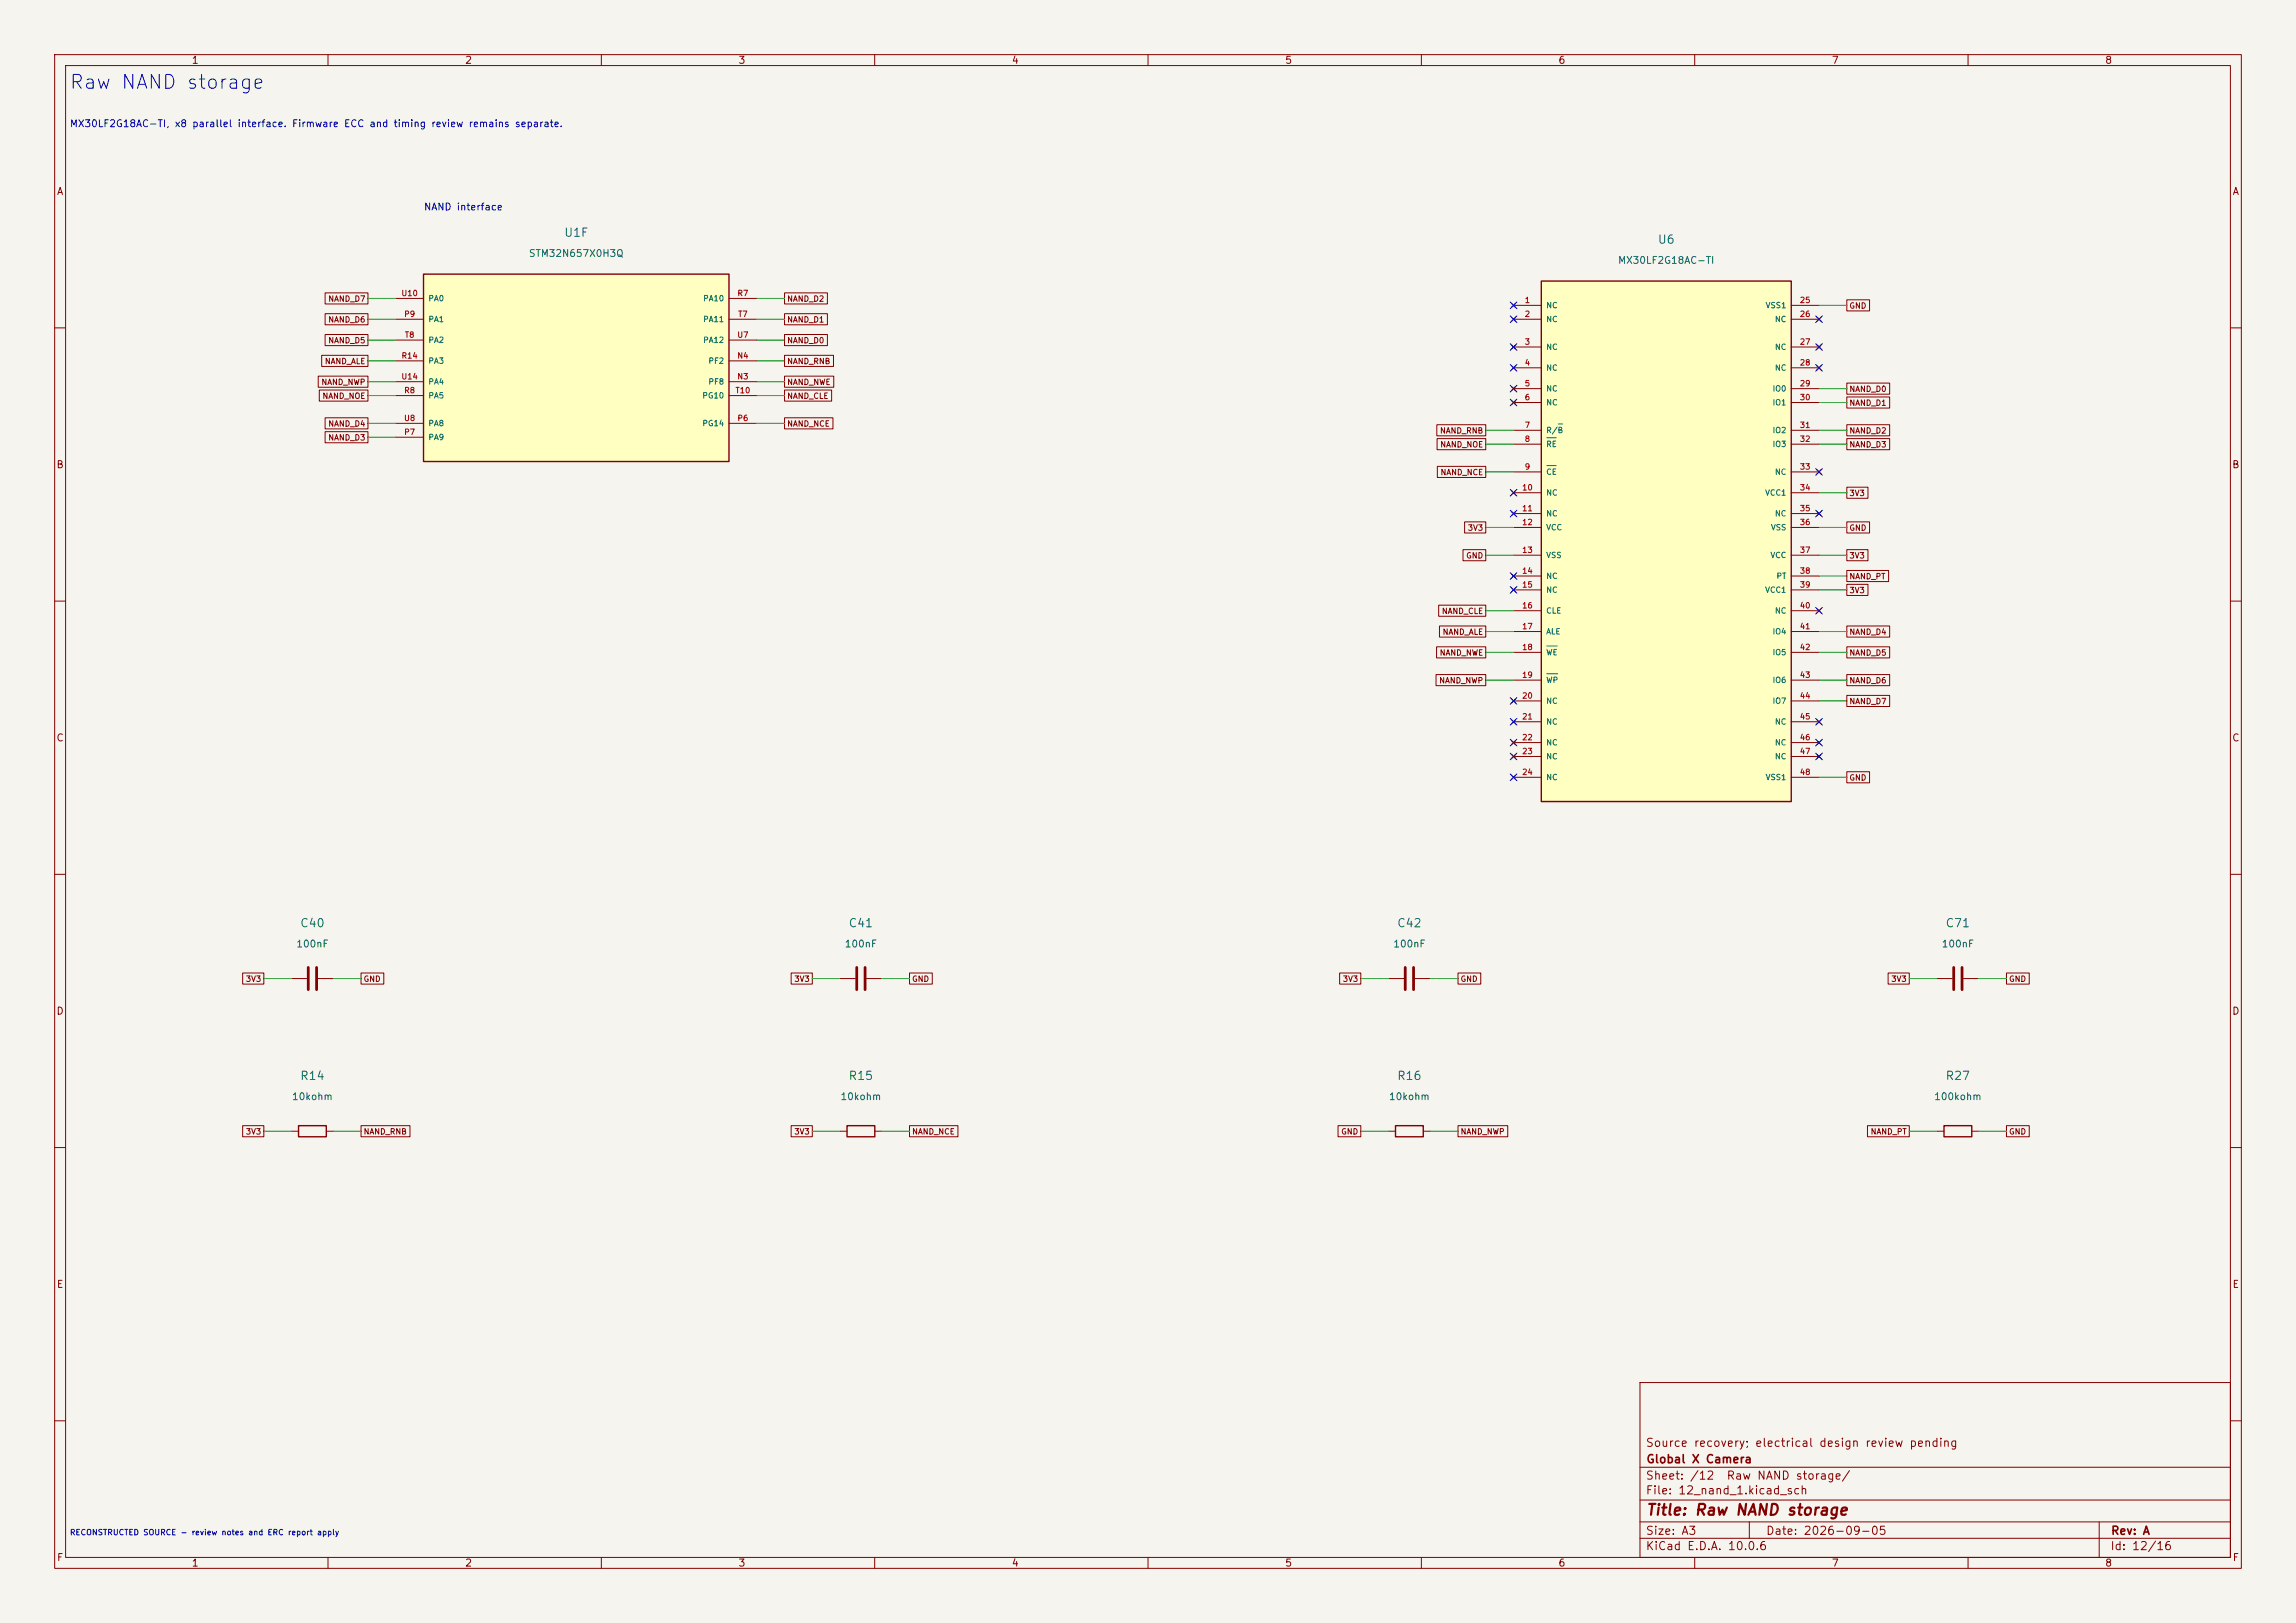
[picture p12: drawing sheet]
<svg xmlns="http://www.w3.org/2000/svg" width="420mm" height="297mm" viewBox="0 0 420 297" stroke-linecap="round" stroke-linejoin="round" font-family="sans-serif">
<defs><g id="words">
<text font-size="2.5" fill="#0000c2" x="12.5" y="16.9">Raw NAND storage</text>
<text font-size="2" fill="#840000" x="301" y="277.8">Title: Raw NAND storage</text>
<g font-size="1.5" fill="#006464">
<text x="103.1" y="43.7">U1F</text>
<text x="303.1" y="45">U6</text>
<text x="54.8" y="170.1">C40</text>
<text x="155.1" y="170.1">C41</text>
<text x="255.4" y="170.1">C42</text>
<text x="355.8" y="170.1">C71</text>
<text x="54.8" y="198">R14</text>
<text x="155.1" y="198">R15</text>
<text x="255.4" y="198">R16</text>
<text x="355.8" y="198">R27</text>
</g>
<g font-size="1.5" fill="#840000">
<text x="300.9" y="265.1">Source recovery; electrical design review pending</text>
<text x="301" y="268.1">Global X Camera</text>
<text x="300.9" y="273.8">File: 12_nand_1.kicad_sch</text>
<text x="300.9" y="271.1">Sheet: /12</text>
<text x="315.7" y="271.1">Raw NAND storage/</text>
<text x="300.9" y="281.2">Size: A3</text>
<text x="322.9" y="281.2">Date: 2026-09-05</text>
<text x="386" y="281.2">Rev: A</text>
<text x="300.9" y="284">KiCad E.D.A. 10.0.6</text>
<text x="385.9" y="284">Id: 12/16</text>
</g>
<g font-size="1.3" fill="#840000">
<text x="35" y="12">1</text>
<text x="85" y="12">2</text>
<text x="135" y="12">3</text>
<text x="185" y="12">4</text>
<text x="235" y="12">5</text>
<text x="285" y="12">6</text>
<text x="335" y="12">7</text>
<text x="385" y="12">8</text>
<text x="10.3" y="36">A</text>
<text x="408.3" y="36">A</text>
<text x="10.2" y="86">B</text>
<text x="408.2" y="86">B</text>
<text x="10.2" y="136">C</text>
<text x="408.2" y="136">C</text>
<text x="10.2" y="186">D</text>
<text x="408.2" y="186">D</text>
<text x="10.3" y="236">E</text>
<text x="408.3" y="236">E</text>
<text x="10.3" y="286">F</text>
<text x="35" y="287">1</text>
<text x="85" y="287">2</text>
<text x="135" y="287">3</text>
<text x="185" y="287">4</text>
<text x="235" y="287">5</text>
<text x="285" y="287">6</text>
<text x="335" y="287">7</text>
<text x="385" y="287">8</text>
<text x="408.3" y="286">F</text>
</g>
<g font-size="1.3" fill="#0000c2">
<text x="12.7" y="23.6">MX30LF2G18AC-TI, x8 parallel interface. Firmware ECC and timing review remains separate.</text>
<text x="77.4" y="38.8">NAND interface</text>
</g>
<g font-size="1.3" fill="#006464">
<text x="96.6" y="47.3">STM32N657X0H3Q</text>
<text x="295.9" y="48.6">MX30LF2G18AC-TI</text>
<text x="54.1" y="173.7">100nF</text>
<text x="154.4" y="173.7">100nF</text>
<text x="254.7" y="173.7">100nF</text>
<text x="355.1" y="173.7">100nF</text>
<text x="53.3" y="201.6">10kohm</text>
<text x="153.6" y="201.6">10kohm</text>
<text x="254" y="201.6">10kohm</text>
<text x="353.7" y="201.6">100kohm</text>
</g>
<g font-size="1" fill="#840000">
<text x="60" y="59.3">NAND_D6</text>
<text x="60" y="55.5">NAND_D7</text>
<text x="143.9" y="55.5">NAND_D2</text>
<text x="143.9" y="59.3">NAND_D1</text>
<text x="338.2" y="56.7">GND</text>
<text x="60" y="63.1">NAND_D5</text>
<text x="143.9" y="63.1">NAND_D0</text>
<text x="58.7" y="70.7">NAND_NWP</text>
<text x="59.3" y="66.9">NAND_ALE</text>
<text x="143.9" y="66.9">NAND_RNB</text>
<text x="143.9" y="70.7">NAND_NWE</text>
<text x="338.2" y="72">NAND_D0</text>
<text x="58.9" y="73.2">NAND_NOE</text>
<text x="143.9" y="73.2">NAND_CLE</text>
<text x="338.2" y="74.5">NAND_D1</text>
<text x="60" y="78.3">NAND_D4</text>
<text x="60" y="80.9">NAND_D3</text>
<text x="143.9" y="78.3">NAND_NCE</text>
<text x="263.3" y="79.6">NAND_RNB</text>
<text x="263.4" y="82.1">NAND_NOE</text>
<text x="338.2" y="79.6">NAND_D2</text>
<text x="338.2" y="82.1">NAND_D3</text>
<text x="263.4" y="87.2">NAND_NCE</text>
<text x="338.2" y="91">3V3</text>
<text x="268.4" y="97.4">3V3</text>
<text x="338.2" y="97.4">GND</text>
<text x="268.1" y="102.4">GND</text>
<text x="338.2" y="106.3">NAND_PT</text>
<text x="338.2" y="102.4">3V3</text>
<text x="263.6" y="112.6">NAND_CLE</text>
<text x="338.2" y="108.8">3V3</text>
<text x="263.8" y="116.4">NAND_ALE</text>
<text x="338.2" y="116.4">NAND_D4</text>
<text x="263.2" y="125.3">NAND_NWP</text>
<text x="263.3" y="120.2">NAND_NWE</text>
<text x="338.2" y="125.3">NAND_D6</text>
<text x="338.2" y="120.2">NAND_D5</text>
<text x="338.2" y="129.1">NAND_D7</text>
<text x="338.2" y="143.1">GND</text>
<text x="44.9" y="179.9">3V3</text>
<text x="66.4" y="179.9">GND</text>
<text x="145.2" y="179.9">3V3</text>
<text x="166.7" y="179.9">GND</text>
<text x="245.5" y="179.9">3V3</text>
<text x="267.1" y="179.9">GND</text>
<text x="345.9" y="179.9">3V3</text>
<text x="367.4" y="179.9">GND</text>
<text x="44.9" y="207.9">3V3</text>
<text x="66.4" y="207.9">NAND_RNB</text>
<text x="145.2" y="207.9">3V3</text>
<text x="166.7" y="207.9">NAND_NCE</text>
<text x="245.2" y="207.9">GND</text>
<text x="267.1" y="207.9">NAND_NWP</text>
<text x="342.1" y="207.9">NAND_PT</text>
<text x="367.4" y="207.9">GND</text>
</g>
<g font-size="1" fill="#a90000">
<text x="73.3" y="54.4">U10</text>
<text x="73.8" y="58.2">P9</text>
<text x="134.8" y="54.4">R7</text>
<text x="134.9" y="58.2">T7</text>
<text x="278.8" y="55.7">1</text>
<text x="278.8" y="58.2">2</text>
<text x="329.1" y="55.7">25</text>
<text x="329.1" y="58.2">26</text>
<text x="73.4" y="65.9">R14</text>
<text x="74" y="62">T8</text>
<text x="134.8" y="65.9">N4</text>
<text x="134.8" y="62">U7</text>
<text x="278.8" y="63.3">3</text>
<text x="329.1" y="63.3">27</text>
<text x="73.3" y="69.7">U14</text>
<text x="134.8" y="69.7">N3</text>
<text x="278.8" y="67.1">4</text>
<text x="278.8" y="70.9">5</text>
<text x="329.1" y="67.1">28</text>
<text x="329.1" y="70.9">29</text>
<text x="73.8" y="77.3">U8</text>
<text x="73.8" y="72.2">R8</text>
<text x="134.4" y="72.2">T10</text>
<text x="134.8" y="77.3">P6</text>
<text x="278.8" y="73.5">6</text>
<text x="329.1" y="73.5">30</text>
<text x="73.8" y="79.8">P7</text>
<text x="278.8" y="78.6">7</text>
<text x="278.8" y="81.1">8</text>
<text x="329.1" y="78.6">31</text>
<text x="329.1" y="81.1">32</text>
<text x="278.3" y="90">10</text>
<text x="278.8" y="86.2">9</text>
<text x="329.1" y="86.2">33</text>
<text x="329.1" y="90">34</text>
<text x="278.3" y="93.8">11</text>
<text x="329.1" y="93.8">35</text>
<text x="278.3" y="96.3">12</text>
<text x="278.3" y="101.4">13</text>
<text x="329.1" y="96.3">36</text>
<text x="329.1" y="101.4">37</text>
<text x="278.3" y="105.2">14</text>
<text x="278.3" y="107.8">15</text>
<text x="329.1" y="105.2">38</text>
<text x="329.1" y="107.8">39</text>
<text x="278.3" y="111.6">16</text>
<text x="329.1" y="111.6">40</text>
<text x="278.3" y="115.4">17</text>
<text x="278.3" y="119.2">18</text>
<text x="329.1" y="115.4">41</text>
<text x="329.1" y="119.2">42</text>
<text x="278.3" y="124.3">19</text>
<text x="329.1" y="124.3">43</text>
<text x="278.3" y="128.1">20</text>
<text x="278.3" y="131.9">21</text>
<text x="329.1" y="128.1">44</text>
<text x="329.1" y="131.9">45</text>
<text x="278.3" y="135.7">22</text>
<text x="329.1" y="135.7">46</text>
<text x="278.3" y="138.2">23</text>
<text x="278.3" y="142.1">24</text>
<text x="329.1" y="138.2">47</text>
<text x="329.1" y="142.1">48</text>
</g>
<g font-size="1" fill="#006464">
<text x="78.3" y="59.2">PA1</text>
<text x="78.3" y="55.4">PA0</text>
<text x="128.5" y="55.4">PA10</text>
<text x="128.5" y="59.2">PA11</text>
<text x="282.7" y="56.6">NC</text>
<text x="282.7" y="59.2">NC</text>
<text x="322.9" y="56.6">VSS1</text>
<text x="324.6" y="59.2">NC</text>
<text x="78.3" y="63">PA2</text>
<text x="128.5" y="63">PA12</text>
<text x="282.7" y="64.3">NC</text>
<text x="324.6" y="64.3">NC</text>
<text x="78.3" y="66.8">PA3</text>
<text x="78.3" y="70.6">PA4</text>
<text x="129.5" y="70.6">PF8</text>
<text x="129.5" y="66.8">PF2</text>
<text x="282.7" y="68.1">NC</text>
<text x="282.7" y="71.9">NC</text>
<text x="324.1" y="71.9">IO0</text>
<text x="324.6" y="68.1">NC</text>
<text x="78.3" y="73.2">PA5</text>
<text x="128.4" y="73.2">PG10</text>
<text x="282.7" y="74.4">NC</text>
<text x="324.1" y="74.4">IO1</text>
<text x="78.3" y="80.8">PA9</text>
<text x="78.3" y="78.2">PA8</text>
<text x="128.4" y="78.2">PG14</text>
<text x="282.7" y="79.5">R/B</text>
<text x="282.7" y="82">RE</text>
<text x="324.1" y="79.5">IO2</text>
<text x="324.1" y="82">IO3</text>
<text x="282.7" y="87.1">CE</text>
<text x="324.6" y="87.1">NC</text>
<text x="282.7" y="90.9">NC</text>
<text x="282.7" y="94.7">NC</text>
<text x="322.8" y="90.9">VCC1</text>
<text x="324.6" y="94.7">NC</text>
<text x="282.7" y="97.3">VCC</text>
<text x="323.9" y="97.3">VSS</text>
<text x="282.7" y="102.4">VSS</text>
<text x="282.7" y="106.2">NC</text>
<text x="323.8" y="102.4">VCC</text>
<text x="324.9" y="106.2">PT</text>
<text x="282.7" y="108.7">NC</text>
<text x="282.7" y="112.5">CLE</text>
<text x="322.8" y="108.7">VCC1</text>
<text x="324.6" y="112.5">NC</text>
<text x="282.7" y="116.3">ALE</text>
<text x="324.1" y="116.3">IO4</text>
<text x="282.7" y="120.1">WE</text>
<text x="282.7" y="125.2">WP</text>
<text x="324.1" y="120.1">IO5</text>
<text x="324.1" y="125.2">IO6</text>
<text x="282.7" y="129">NC</text>
<text x="324.1" y="129">IO7</text>
<text x="282.7" y="132.8">NC</text>
<text x="282.7" y="136.7">NC</text>
<text x="324.6" y="132.8">NC</text>
<text x="324.6" y="136.7">NC</text>
<text x="282.7" y="139.2">NC</text>
<text x="282.7" y="143">NC</text>
<text x="322.9" y="143">VSS1</text>
<text x="324.6" y="139.2">NC</text>
</g>
<text font-size="1" fill="#0000c2" x="12.7" y="281.2">RECONSTRUCTED SOURCE - review notes and ERC report apply</text>
</g></defs>
<path d="M0 0h420v297h-420z" fill="#f5f4ef" stroke="#f5f4ef" stroke-width=".18"/>
<g fill="none" stroke="#840000" stroke-width=".18">
<path d="M10 10h400v277h-400zM12 12h396v273h-396zM60 10v2M110 10v2M160 10v2M210 10v2M260 10v2M310 10v2M360 10v2M10 60h2M408 60h2M10 110h2"/>
<path d="M408 110h2M10 160h2M408 160h2M10 210h2M408 210h2M300 253h108v32h-108zM10 260h2M300 278.5h108M300 274.5h108M300 268.5h108M320 278.5v3M384 278.5v6.5"/>
<path d="M408 260h2M60 285v2M110 285v2M160 285v2M210 285v2M260 285v2M300 281.5h108M310 285v2M360 285v2"/>
</g>
<path d="M281.9 51.4h45.8v95.3h-45.8z" fill="#ffffc2"/>
<path d="M281.9 51.4h45.8v95.3h-45.8z" fill="none" stroke="#840000" stroke-width=".25"/>
<g fill="none" stroke="#840000" stroke-width=".18">
<path d="M276.5 55.5l.7 .8M276.5 58l.7 .8M276.9 55.9h5M276.9 58.4h5M277.2 55.5l-.7 .8M277.2 58l-.7 .8M327.7 55.9h5M327.7 58.4h5M332.4 58l.7 .8M333.1 58l-.7 .8M276.5 63.1l.7 .8M276.5 66.9l.7 .8"/>
<path d="M276.5 70.7l.7 .8M276.5 73.3l.7 .7M276.9 63.5h5M276.9 67.3h5M276.9 71.1h5M276.9 73.7h5M276.9 78.7h5M277.2 63.1l-.7 .8M277.2 66.9l-.7 .8M277.2 70.7l-.7 .8M277.2 73.3l-.7 .7M327.7 63.5h5"/>
<path d="M327.7 67.3h5M327.7 71.1h5M327.7 73.7h5M327.7 78.7h5M332.4 63.1l.7 .8M332.4 66.9l.7 .8M333.1 63.1l-.7 .8M333.1 66.9l-.7 .8M276.5 89.8l.7 .8M276.5 93.6l.7 .8M276.9 81.3h5M276.9 86.4h5"/>
<path d="M276.9 90.2h5M276.9 94h5M276.9 96.5h5M277.2 89.8l-.7 .8M277.2 93.6l-.7 .8M327.7 81.3h5M327.7 86.4h5M327.7 90.2h5M327.7 94h5M327.7 96.5h5M332.4 86l.7 .7M332.4 93.6l.7 .8"/>
<path d="M333.1 86l-.7 .7M333.1 93.6l-.7 .8M276.5 105l.7 .8M276.5 107.6l.7 .7M276.9 101.6h5M276.9 105.4h5M276.9 108h5M276.9 111.8h5M276.9 115.6h5M276.9 119.4h5M277.2 105l-.7 .8M277.2 107.6l-.7 .7"/>
<path d="M327.7 101.6h5M327.7 105.4h5M327.7 108h5M327.7 111.8h5M327.7 115.6h5M327.7 119.4h5M332.4 111.4l.7 .7M333.1 111.4l-.7 .7M276.5 127.9l.7 .8M276.5 131.7l.7 .8M276.5 135.5l.7 .8M276.5 138l.7 .8"/>
<path d="M276.9 124.5h5M276.9 128.3h5M276.9 132.1h5M276.9 135.9h5M276.9 138.4h5M277.2 127.9l-.7 .8M277.2 131.7l-.7 .8M277.2 135.5l-.7 .8M277.2 138l-.7 .8M327.7 124.5h5M327.7 128.3h5M327.7 132.1h5"/>
<path d="M327.7 135.9h5M327.7 138.4h5M332.4 131.7l.7 .8M332.4 135.5l.7 .8M332.4 138l.7 .8M333.1 131.7l-.7 .8M333.1 135.5l-.7 .8M333.1 138l-.7 .8M276.5 141.9l.7 .7M276.9 142.2h5M277.2 141.9l-.7 .7M327.7 142.2h5"/>
</g>
<path d="M285 77.6h.8M282.9 80.1h1.8M282.9 85.2h1.8M282.9 118.2h1.9M282.9 123.3h2" fill="none" stroke="#006464" stroke-width=".18"/>
<path d="M77.5 50.2h55.8v34.3h-55.8z" fill="#ffffc2"/>
<path d="M77.5 50.2h55.8v34.3h-55.8zM54.6 206h5.1v2h-5.1zM154.9 206h5.1v2h-5.1zM255.3 206h5v2h-5zM355.6 206h5.1v2h-5.1z" fill="none" stroke="#840000" stroke-width=".25"/>
<g fill="none" stroke="#840000" stroke-width=".18">
<path d="M59.5 57.4h7.8v2h-7.8zM59.5 53.6h7.8v2h-7.8zM72.4 58.4h5.1M72.4 54.6h5.1M133.3 58.4h5.1M133.3 54.6h5.1M143.5 53.6h7.9v2h-7.9zM143.5 57.4h7.9v2h-7.9zM337.8 54.9h4.2v2h-4.2zM58.2 68.8h9.1v2.1h-9.1zM58.4 71.4h8.9v2h-8.9zM58.8 65h8.5v2.1h-8.5z"/>
<path d="M59.5 61.2h7.8v2h-7.8zM59.5 76.5h7.8v2h-7.8zM59.5 79h7.8v2h-7.8zM72.4 69.9h5.1M72.4 66h5.1M72.4 77.5h5.1M72.4 72.4h5.1M72.4 62.2h5.1M133.3 69.9h5.1M133.3 66h5.1M133.3 77.5h5.1M133.3 72.4h5.1"/>
<path d="M133.3 62.2h5.1M143.5 61.2h7.9v2h-7.9zM143.5 65h9v2.1h-9zM143.5 68.8h9v2.1h-9zM143.5 71.4h8.6v2h-8.6zM143.5 76.5h8.9v2h-8.9zM262.8 77.7h9v2.1h-9zM337.8 77.7h7.9v2.1h-7.9zM337.8 72.6h7.9v2.1h-7.9zM337.8 70.1h7.9v2h-7.9zM72.4 80h5.1M262.9 80.3h8.9v2h-8.9z"/>
<path d="M262.9 85.3h8.9v2.1h-8.9zM267.9 95.5h3.9v2h-3.9zM337.8 95.5h4.2v2h-4.2zM337.8 89.2h3.9v2h-3.9zM337.8 80.3h7.9v2h-7.9zM262.8 118.4h9v2h-9zM263.2 110.7h8.6v2.1h-8.6zM263.3 114.6h8.5v2h-8.5zM267.6 100.6h4.2v2h-4.2zM337.8 104.4h7.7v2h-7.7zM337.8 100.6h3.9v2h-3.9zM337.8 118.4h7.9v2h-7.9z"/>
<path d="M337.8 114.6h7.9v2h-7.9zM337.8 106.9h3.9v2.1h-3.9zM262.7 123.4h9.1v2.1h-9.1zM337.8 123.4h7.9v2.1h-7.9zM337.8 127.3h7.9v2h-7.9zM337.8 141.2h4.2v2.1h-4.2zM44.4 178.1h3.9v2h-3.9zM53.3 179.1h2.8M58.2 179.1h2.8M66 178.1h4.2v2h-4.2zM144.7 178.1h3.9v2h-3.9zM153.7 179.1h2.8"/>
<path d="M158.5 179.1h2.8M166.4 178.1h4.1v2h-4.1zM245 178.1h3.9v2h-3.9zM254 179.1h2.8M258.8 179.1h2.8M266.7 178.1h4.2v2h-4.2zM345.4 178.1h3.8v2h-3.8zM354.3 179.1h2.8M359.2 179.1h2.7M367 178.1h4.2v2h-4.2zM44.4 206h3.9v2h-3.9zM53.3 207h1.3"/>
<path d="M59.7 207h1.3M66 206h9v2h-9zM144.7 206h3.9v2h-3.9zM153.7 207h1.2M160 207h1.3M166.4 206h8.8v2h-8.8zM244.8 206h4.1v2h-4.1zM254 207h1.3M260.3 207h1.3M266.7 206h9.1v2h-9.1zM341.6 206h7.6v2h-7.6zM354.3 207h1.3"/>
<path d="M360.7 207h1.2M367 206h4.2v2h-4.2z"/>
</g>
<path d="M56.4 177v4.1M57.9 177v4.1M156.7 177v4.1M158.2 177v4.1M257 177v4.1M258.6 177v4.1M357.4 177v4.1M358.9 177v4.1" fill="none" stroke="#840000" stroke-width=".51"/>
<g fill="none" stroke="#009600" stroke-width=".18">
<path d="M67.3 54.6h5.1M67.3 58.4h5.1M138.4 54.6h5.1M138.4 58.4h5.1M332.7 55.9h5.1M67.3 77.5h5.1M67.3 62.2h5.1M67.3 72.4h5.1M67.3 66h5.1M67.3 69.9h5.1M138.4 77.5h5.1M138.4 62.2h5.1"/>
<path d="M138.4 72.4h5.1M138.4 66h5.1M138.4 69.9h5.1M271.8 78.7h5.1M332.7 78.7h5.1M332.7 71.1h5.1M332.7 73.7h5.1M67.3 80h5.1M271.8 86.4h5.1M271.8 96.5h5.1M271.8 81.3h5.1M332.7 96.5h5.1"/>
<path d="M332.7 81.3h5.1M332.7 90.2h5.1M271.8 101.6h5.1M271.8 111.8h5.1M271.8 115.6h5.1M271.8 119.4h5.1M332.7 101.6h5.1M332.7 115.6h5.1M332.7 119.4h5.1M332.7 105.4h5.1M332.7 108h5.1M271.8 124.5h5.1"/>
<path d="M332.7 124.5h5.1M332.7 128.3h5.1M332.7 142.2h5.1M48.3 179.1h5M61 179.1h5M148.6 179.1h5.1M161.3 179.1h5.1M248.9 179.1h5.1M261.6 179.1h5.1M349.2 179.1h5.1M361.9 179.1h5.1M48.3 207h5"/>
<path d="M61 207h5M148.6 207h5.1M161.3 207h5.1M248.9 207h5.1M261.6 207h5.1M349.2 207h5.1M361.9 207h5.1"/>
</g>
<g fill="none" stroke="#000084" stroke-width=".18">
<path d="M276.3 57.8l1.2 1.2M276.3 55.3l1.2 1.2M277.5 57.8l-1.2 1.2M277.5 55.3l-1.2 1.2M332.1 57.8l1.2 1.2M333.3 57.8l-1.2 1.2M276.3 66.7l1.2 1.2M276.3 62.9l1.2 1.2M276.3 70.5l1.2 1.2M276.3 73.1l1.2 1.2M277.5 66.7l-1.2 1.2M277.5 62.9l-1.2 1.2"/>
<path d="M277.5 70.5l-1.2 1.2M277.5 73.1l-1.2 1.2M332.1 62.9l1.2 1.2M332.1 66.7l1.2 1.2M333.3 62.9l-1.2 1.2M333.3 66.7l-1.2 1.2M276.3 89.6l1.2 1.2M276.3 93.4l1.2 1.2M277.5 89.6l-1.2 1.2M277.5 93.4l-1.2 1.2M332.1 85.8l1.2 1.2M332.1 93.4l1.2 1.2"/>
<path d="M333.3 85.8l-1.2 1.2M333.3 93.4l-1.2 1.2M276.3 107.3l1.2 1.3M276.3 104.8l1.2 1.2M277.5 107.3l-1.2 1.3M277.5 104.8l-1.2 1.2M332.1 111.2l1.2 1.2M333.3 111.2l-1.2 1.2M276.3 137.8l1.2 1.2M276.3 135.3l1.2 1.2M276.3 131.5l1.2 1.2M276.3 127.7l1.2 1.2"/>
<path d="M277.5 137.8l-1.2 1.2M277.5 135.3l-1.2 1.2M277.5 131.5l-1.2 1.2M277.5 127.7l-1.2 1.2M332.1 131.5l1.2 1.2M332.1 137.8l1.2 1.2M332.1 135.3l1.2 1.2M333.3 131.5l-1.2 1.2M333.3 137.8l-1.2 1.2M333.3 135.3l-1.2 1.2M276.3 141.6l1.2 1.2M277.5 141.6l-1.2 1.2"/>
</g>
<use href="#words"/>
</svg>
